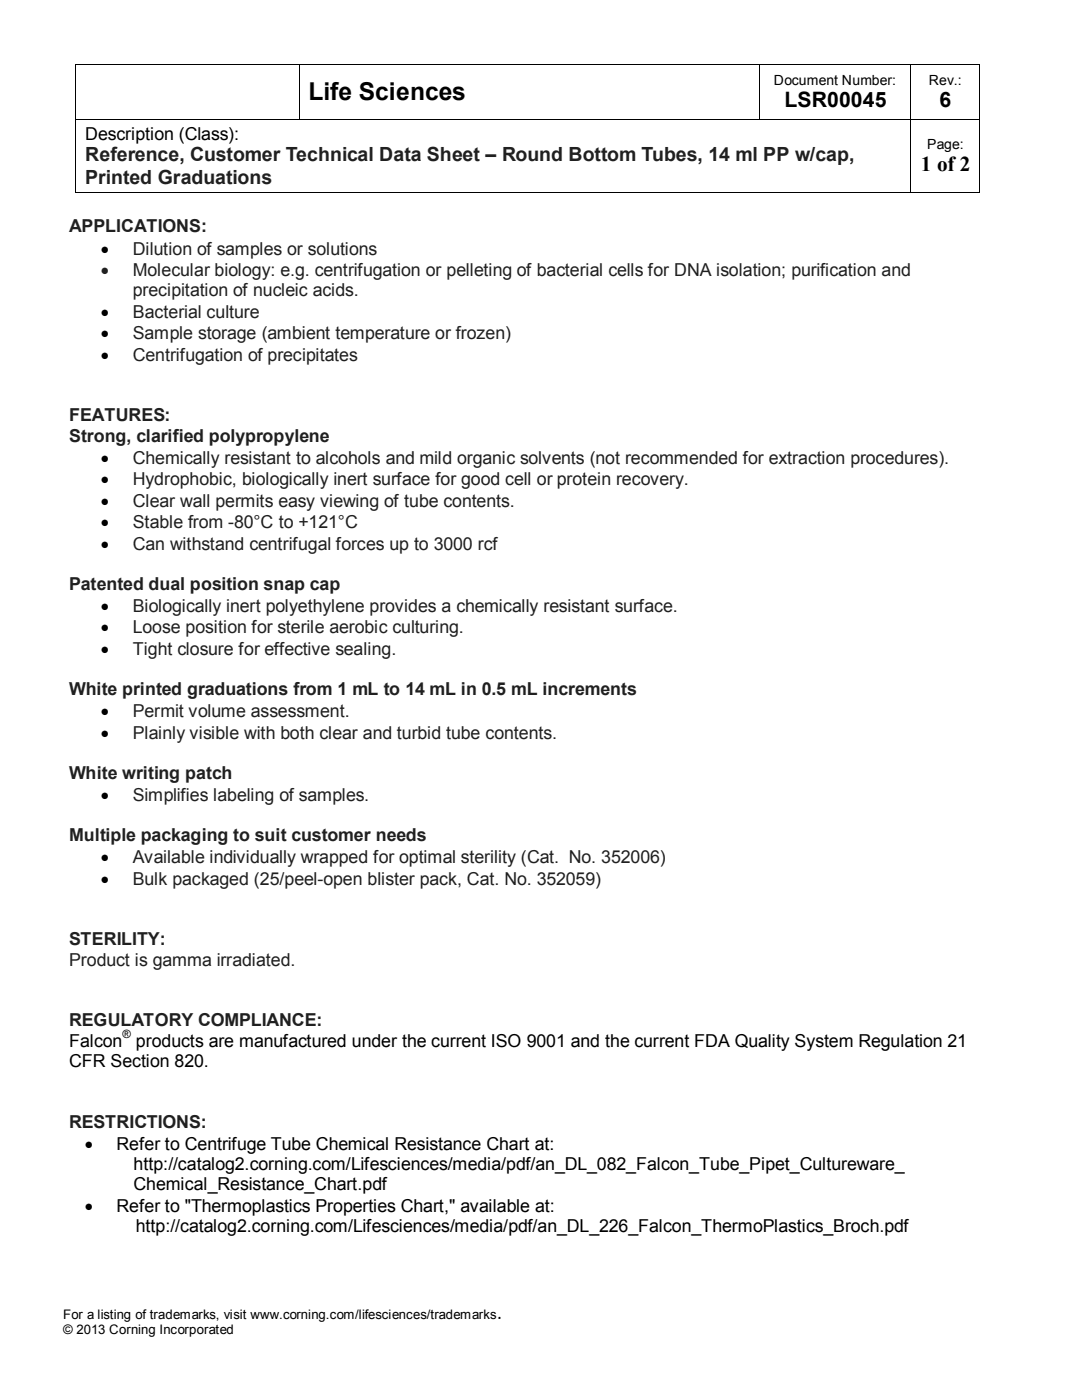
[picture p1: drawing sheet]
<svg xmlns="http://www.w3.org/2000/svg" width="216mm" height="279mm" viewBox="0 0 216 279" stroke-linecap="round" stroke-linejoin="round" font-family="sans-serif">
<defs><g id="words">
<text font-size="4.9" x="61.6" y="20">Life Sciences</text>
<g font-size="4.2">
<text x="156.5" y="21.3">LSR00045</text>
<text x="187.5" y="21.3">6</text>
<text x="183.7" y="34.2">1 of 2</text>
</g>
<g font-size="3.9" fill="#231f20">
<text x="17" y="32.2">Reference, Customer Technical Data Sheet – Round Bottom Tubes, 14 ml PP w/cap,</text>
<text x="17" y="36.7">Printed Graduations</text>
</g>
<text font-size="3.9" x="99.2" y="263.3">.</text>
<g font-size="3.6">
<text x="17" y="27.9">Description (Class):</text>
<text x="20.2" y="50.8">·</text>
<text x="20.1" y="63.4">·</text>
<text x="20.1" y="72">·</text>
<text x="20.1" y="67.7">·</text>
<text x="20.1" y="92.5">·</text>
<text x="20.1" y="101.1">·</text>
<text x="20.1" y="96.9">·</text>
<text x="20.1" y="105.4">·</text>
<text x="20.1" y="109.7">·</text>
<text x="20.1" y="122.1">·</text>
<text x="20.1" y="130.7">·</text>
<text x="20.1" y="126.4">·</text>
<text x="20.1" y="143.1">·</text>
<text x="20.1" y="147.4">·</text>
<text x="20.1" y="159.8">·</text>
<text x="20.1" y="172.2">·</text>
<text x="20.1" y="176.5">·</text>
<text x="13.8" y="208.9">Falcon</text>
<text x="27.1" y="208.9">products are manufactured under the current ISO 9001 and the current FDA Quality System Regulation 21</text>
<text x="13.8" y="213">CFR Section 820.</text>
<text x="16.9" y="229.4">·</text>
<text x="23.3" y="229.4">Refer to Centrifuge Tube Chemical Resistance Chart at:</text>
<text x="26.7" y="233.5">http://catalog2.corning.com/Lifesciences/media/pdf/an_DL_082_Falcon_Tube_Pipet_Cultureware_</text>
<text x="26.7" y="237.6">Chemical_Resistance_Chart.pdf</text>
<text x="16.9" y="241.9">·</text>
<text x="23.3" y="241.9">Refer to &quot;Thermoplastics Properties Chart,&quot; available at:</text>
<text x="27.1" y="245.9">http://catalog2.corning.com/Lifesciences/media/pdf/an_DL_226_Falcon_ThermoPlastics_Broch.pdf</text>
</g>
<g font-size="3.6" fill="#231f20">
<text x="13.8" y="46.4">APPLICATIONS:</text>
<text x="26.5" y="50.8">Dilution of samples or solutions</text>
<text x="20.1" y="55">·</text>
<text x="26.5" y="55">Molecular biology: e.g. centrifugation or pelleting of bacterial cells for DNA isolation; purification and</text>
<text x="26.5" y="59.1">precipitation of nucleic acids.</text>
<text x="26.5" y="63.4">Bacterial culture</text>
<text x="26.5" y="72">Centrifugation of precipitates</text>
<text x="26.5" y="67.7">Sample storage (ambient temperature or frozen)</text>
<text x="13.8" y="84.1">FEATURES:</text>
<text x="13.8" y="88.1">Strong, clarified polypropylene</text>
<text x="26.5" y="92.5">Chemically resistant to alcohols and mild organic solvents (not recommended for extraction procedures).</text>
<text x="26.5" y="101.1">Clear wall permits easy viewing of tube contents.</text>
<text x="26.5" y="96.9">Hydrophobic, biologically inert surface for good cell or protein recovery.</text>
<text x="26.5" y="105.4">Stable from -80°C to +121°C</text>
<text x="26.5" y="109.7">Can withstand centrifugal forces up to 3000 rcf</text>
<text x="13.8" y="117.7">Patented dual position snap cap</text>
<text x="26.5" y="122.1">Biologically inert polyethylene provides a chemically resistant surface.</text>
<text x="26.5" y="130.7">Tight closure for effective sealing.</text>
<text x="26.5" y="126.4">Loose position for sterile aerobic culturing.</text>
<text x="13.8" y="138.7">White printed graduations from 1 mL to 14 mL in 0.5 mL increments</text>
<text x="26.5" y="143.1">Permit volume assessment.</text>
<text x="26.5" y="147.4">Plainly visible with both clear and turbid tube contents.</text>
<text x="13.8" y="155.4">White writing patch</text>
<text x="26.5" y="159.8">Simplifies labeling of samples.</text>
<text x="13.8" y="167.8">Multiple packaging to suit customer needs</text>
<text x="26.5" y="172.2">Available individually wrapped for optimal sterility (Cat. No. 352006)</text>
<text x="26.5" y="176.5">Bulk packaged (25/peel-open blister pack, Cat. No. 352059)</text>
<text x="13.8" y="188.5">STERILITY:</text>
<text x="13.8" y="192.7">Product is gamma irradiated.</text>
<text x="13.8" y="204.8">REGULATORY COMPLIANCE:</text>
<text x="13.8" y="225.1">RESTRICTIONS:</text>
</g>
<g font-size="2.8">
<text x="154.4" y="16.9">Document Number:</text>
<text x="185.3" y="16.9">Rev.:</text>
<text x="185" y="29.7">Page:</text>
</g>
<g font-size="2.6">
<text x="12.6" y="263.3">For a listing of trademarks, visit www.corning.com/lifesciences/trademarks</text>
<text x="12.6" y="266.2">© 2013 Corning Incorporated</text>
</g>
<text font-size="2.3" x="24.5" y="207.2">®</text>
</g></defs>
<path d="M15 12.7h.2v.2h-.2zM59.6 12.7h.2v.2h-.2zM151.5 12.7h.1v.2h-.1zM181.7 12.7h.2v.2h-.2zM195.4 12.7h.2v.2h-.2z" fill="#000"/>
<path d="M15.1 12.9v10.9M15.2 12.8h44.4M59.7 12.9v10.9M59.8 12.8h91.7M151.6 12.9v10.9M151.6 12.8h30.1M181.8 12.9v10.9M181.9 12.8h13.5M195.5 12.9v10.9" fill="none" stroke="#000" stroke-width=".2"/>
<g fill="#fff">
<path d="M181.8 24h13.6v14.4h-13.6z"/>
<path d="M183.7 27.1h9.8v3.2h-9.8z"/>
<path d="M183.7 30.3h9.8v4.9h-9.8z"/>
</g>
<path d="M15 23.8h.2v.2h-.2zM15 38.4h.2v.1h-.2zM59.6 23.8h.2v.2h-.2zM151.5 23.8h.1v.2h-.1zM181.7 23.8h.2v.2h-.2zM181.7 38.4h.2v.1h-.2zM195.4 23.8h.2v.2h-.2zM195.4 38.4h.2v.1h-.2z" fill="#000"/>
<path d="M15.1 24v14.4M15.2 23.9h44.4M15.2 38.4h166.5M59.8 23.9h91.7M151.6 23.9h30.1M181.8 24v14.4M181.9 23.9h13.5M181.9 38.4h13.5M195.5 24v14.4" fill="none" stroke="#000" stroke-width=".2"/>
<use href="#words"/>
</svg>
